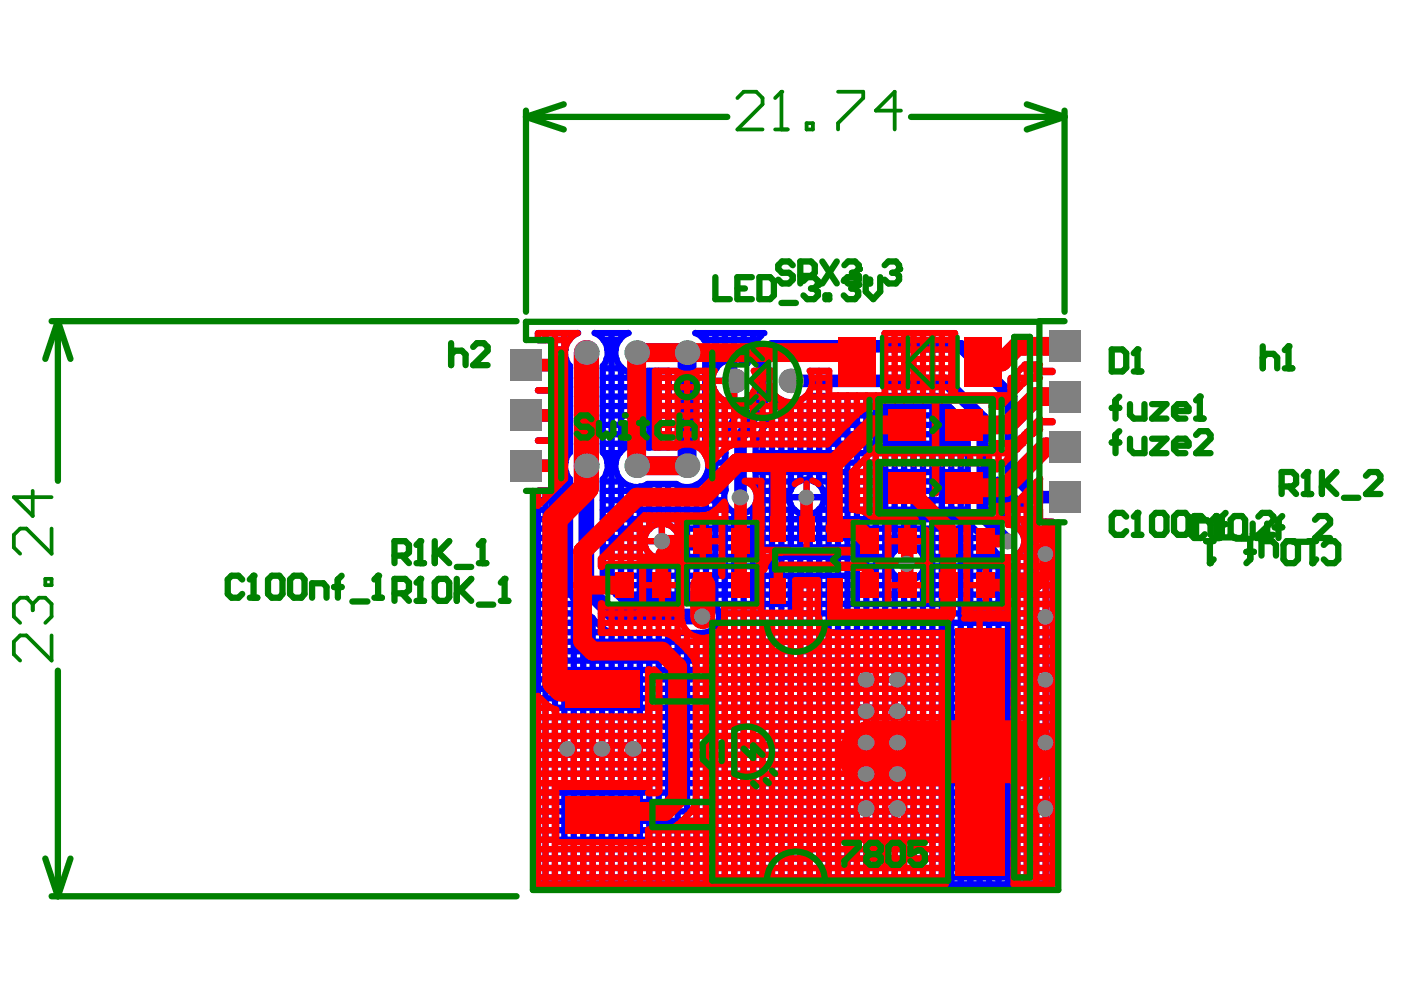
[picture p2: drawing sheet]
<svg xmlns="http://www.w3.org/2000/svg" width="297mm" height="210mm" viewBox="0 0 297 210" stroke-linecap="round" stroke-linejoin="round" font-family="sans-serif">
<g fill="none" stroke="#00f" stroke-width="1.3">
<path d="M115.7 70.6v1.5M116.9 74.1h3M116.9 76.1h3.2M116.9 78.1h4M116.9 72.1v32M117.7 70.6v116.9M119.7 70.6v116.9M120.9 77.6v18.3M122.6 70.6a4.5 4.5 0 0 0-1.8 7M122.6 70.6h-8.5v1.5h6.6M126.1 70.6h7.2M126.1 70.6a4.5 4.5 0 0 1 1.8 7"/>
<path d="M127.8 78.1h4.1M127.8 77.6v18.3M127.9 72.1h3.5M128.6 76.1h2.1M128.7 74.1h1.9M129.7 70.6v54.5M131.7 77.8v17.9M133.2 70.6a4.5 4.5 0 0 0-2.3 6.2 4.5 4.5 0 0 0 6.4 1.9M133.7 79v15.5M135.7 79.2v15.1M137.3 78.6h4.5v16.3h-4.5M137.7 78.6v16.3"/>
<path d="M139.7 78.6v16.3M141.7 78.6v16.3M147.4 70.6h14.7M147.4 70.6a4.5 4.5 0 0 1 2.2 6.5M149.3 72.1h11.2M149.5 78.1h2.4M149.5 77v19.5M149.7 70.6v2.2M149.7 76.8v19.9M149.9 76.1h8.6M150.1 74.1h8.6M151.7 70.6v7.9"/>
<path d="M153.7 70.6v6M155.7 70.6v5.5M155.7 76.8v8M157.7 70.6v6M158.5 77a4.7 4.7 0 0 0-7.5 3.4 4.7 4.7 0 0 0 7 4.4M159.4 73.2l-.6 .8a5.3 5.3 0 0 0-.3 3M159.7 70.6v2.3M161.4 71.2l-2 2M114.1 93.4h2.8M114.1 82.8h2.8M116.9 96.1h3.8M116.9 98.1h3"/>
<path d="M116.9 88.1h4M116.9 86.1h4M116.9 90.1h4M116.9 92.1h4M116.9 80.1h4M116.9 82.1h4M116.9 84.1h4M116.9 94.1h4M120.8 95.9a4.5 4.5 0 0 0 0 5.6M127.8 88.1h14M127.8 86.1h14M127.8 90.1h14"/>
<path d="M127.8 92.1h14M127.8 80.1h14M127.8 82.1h14M127.8 84.1h14M127.8 94.1h14M127.9 95.9a4.5 4.5 0 0 1 0 5.6M127.9 96.1h3.5M128.7 98.1h1.9M137.3 94.8a4.5 4.5 0 0 0-6.8 3.9 4.5 4.5 0 0 0 6.8 3.9M149.5 96.1h4.3M149.5 88.1h6.6M149.5 86.1h7.6"/>
<path d="M149.5 90.1h5.4M149.5 92.1h4.4M149.5 80.1h1.6M149.5 82.1h1.8M149.5 84.1h3M149.5 94.1h4.3M149.6 96.4a4.5 4.5 0 0 1-.7 5.6 4.5 4.5 0 0 1-5.5 .6M150.1 98.1h3.7M151.7 83v45.5M151.7 80.8h4M153.7 84.9v19.3M154.2 91.1l-.3 .8-.1 .8v11.2"/>
<path d="M155.7 85.4v3.4M157.9 84.8l-3.7 6.4M160.2 96.1h45M160.2 98.1h45M160.2 94.1h45M161.1 92.1h44.1M161.7 91.2v96.3M162.2 90.1h43M163.4 88.1h39.8M163.7 87.7v99.8M164.5 86.4l-4.3 7.1v10.4M164.6 86.1h36.6"/>
<path d="M164.9 84.3a4.5 4.5 0 0 0 6-.3h28.1l6.2 6.1M164.9 84.8l-.1 .8-.4 .8M165.7 84.8v102.7M167.7 85.3v18.6M169.7 84.8v17.1M170.7 84.1h28.5M171.7 84v17.8M173.7 84v18.9M175.7 84v103.5M177.7 84v103.5M179.7 84v103.5M181.7 84v103.5"/>
<path d="M183.7 84v103.5M185.7 84v103.5M187.7 84v103.5M189.7 84v32.9M191.7 84v31.8M193.7 84v31.9M195.7 84v33.9M197.7 84v103.5M199.7 84.6v102.9M201.7 86.6v100.9M203.7 88.6v98.9M205.2 90.1v19.8l.3 1 .6 .8 4.3 4.2"/>
<path d="M114.1 106.1h6.8M114.1 108.1h6.8M114.1 118.1h6.8M114.1 110.1h6.8M114.1 112.1h6.8M114.1 114.1h6.8M114.1 116.1h6.8M115.7 104.1v83.4M116.9 100.1h3.2M116.9 102.1h4M120.9 104.1h-6.8v83.4h109.1v-76.8M120.9 101.5v23.2"/>
<path d="M127.8 104.1h25.9M127.8 102.1h4.1M127.8 106.1h25.7M127.8 108.1h26.9M127.8 101.5v21.8l4 3.8h17.2M127.8 118.1h11.1M127.8 110.1h77.5M127.8 112.1h10M127.8 114.1h8.9M127.8 116.1h9.1M128.6 100.1h2.1M131.7 101.8v25.3"/>
<path d="M133.7 103v24.1M135.7 103.1v24M137.3 102.6h6.1M137.4 114.7h6M137.7 102.6v9.6M137.7 117.3v9.8M139.7 102.6v8.5M139.7 118.3v8.8M140.3 111.7v6M141.7 102.6v8.7M141.7 118.2v8.9M141.8 118.1h47.1"/>
<path d="M142.9 112.1h63.6M143.7 102.7v10.4M143.7 116.3v10.8M143.8 116.1h47.1M143.9 114.1h64.6M145.7 103.3v23.8M147.7 102.7v24.4M148.7 102.1h5.1M149.7 100.7v26.6M149.9 100.1h3.9M153.7 106.6v80.9M153.9 103.9a3.5 3.5 0 0 0 3.1 5 3.5 3.5 0 0 0 3.1-5"/>
<path d="M155.7 108.7v78.8M157.7 108.9v78.6M159.3 108.1h9.2M159.7 107.7v79.8M160.2 100.1h45M160.2 102.1h9.3M160.3 104.1h7.2M160.5 106.1h6.9M167.7 106.9v80.6M168.1 105.4h5.8M169.7 108.9v78.6M171 102.5v5.8"/>
<path d="M171.7 109v78.5M172.5 102.1h32.7M173.5 108.1h31.7M173.7 107.9v79.6M174.5 104.1h30.7M174.6 106.1h30.6M189.3 119.4h6M192.4 116.5v6M193.8 116.1h16.6M195.8 118.1h16.7M205.7 111.1v76.4M207.7 113.3v74.2"/>
<path d="M209.7 115.3v72.2M211.6 104.1h2.2M211.6 106.1h4.2M211.6 108.1h6.4M211.6 108.1l3.3 3.3M211.6 101.7v6.4M211.7 101.8v6.4M211.7 117.7v69.8M212.1 102.3l5.7 5.7 .9 .5 1 .1v78.9M213.6 110.1h6.9M213.7 103.9v6.3M213.7 118.2v69.3"/>
<path d="M214.9 111.5a3.5 3.5 0 0 1 1.2 5.7 3.5 3.5 0 0 1-5.7-1.3M214.9 118.1h8.3M215.7 105.9v5.9M215.7 117.7v69.8M216 112.1h7.2M217 116.1h6.2M217.2 114.1h6M217.7 107.9v79.6M220.5 108.6v2h2.7M221.7 110.6v76.9M114.1 128.1h8.6M114.1 132.1h12.6"/>
<path d="M114.1 130.1h10.6M114.1 120.1h6.8M114.1 122.1h6.8M114.1 124.1h6.8M114.1 126.1h6.9M114.1 134.1h15M114.1 138.1h109.1M114.1 136.1h109.1M120.9 124.7l.2 1.4 .8 1.1M121.7 127v60.5M121.8 127.3l6 6M123.7 129v58.5"/>
<path d="M125.7 131v56.5M127.7 133v54.5M127.8 120.1h61M127.8 122.1h62M127.9 133.2l1.1 .7 1.3 .3M128.6 124.1h94.6M129.7 134.2v53.3M130.6 126.1h92.6M131.7 134.2v53.3M133.7 134.2v53.3M135.7 134.2v53.3M137.7 134.2v53.3"/>
<path d="M139.7 134.2v53.3M141.7 134.2v53.3M143.7 134.2v53.3M145.7 134.2v53.3M147.7 134.2v53.3M149 127.3a3.5 3.5 0 0 1 3.5 3.4 3.5 3.5 0 0 1-3.5 3.5h-18.7M149.7 134.2v53.3M150.2 134.1h73M151.3 128.1h71.9M151.7 133v54.5M152.3 132.1h70.9M152.5 130.1h70.7"/>
<path d="M189.7 121.9v65.6M191.7 123v64.5M193.7 122.9v64.6M194.9 122.1h28.3M195.7 120.9v66.6M196 120.1h27.2M114.1 154.1h109.1M114.1 152.1h109.1M114.1 156.1h109.1M114.1 150.1h109.1M114.1 144.1h109.1M114.1 142.1h109.1"/>
<path d="M114.1 146.1h109.1M114.1 140.1h109.1M114.1 148.1h109.1M114.1 158h109.1M114.1 176h109.1M114.1 174h109.1M114.1 178h109.1M114.1 170h109.1M114.1 172h109.1M114.1 168h109.1M114.1 164h109.1M114.1 162h109.1"/>
<path d="M114.1 166h109.1M114.1 160h109.1M114.1 186h109.1M114.1 184h109.1M114.1 182h109.1M114.1 180h109.1"/>
<circle cx="140.3" cy="114.7" r="3.7"/>
<circle cx="171" cy="105.4" r="3.7"/>
<circle cx="192.4" cy="119.4" r="3.7"/>
</g>
<path d="M111.5 77.4h6.2v51.7M111.5 88.1h6.2M114.7 98.7h3M167.7 80.8h32.7l8 8v20.6l5.3 5.3M157 104.7v-12l4.7-7.9v-9.4l2-2h40l10.7 10.7v16l5.3 5.3h2.8" fill="none" stroke="#00f" stroke-width="2.7"/>
<path d="M135 74.8h10.7v23.9h-10.7" fill="none" stroke="#00f" stroke-width="4"/>
<path d="M124.3 74.8v49.9l6 6h18.7" fill="none" stroke="#00f" stroke-width="3.3"/>
<g fill="#808080">
<path d="M155.7 104.3a1.72 1.72 0 0 1 2.6 .1 1.72 1.72 0 0 1-.5 2.5 1.72 1.72 0 0 1-2.2-.3 1.72 1.72 0 0 1 .1-2.3z"/>
<path d="M133 157.6a1.72 1.72 0 0 1 2.6 .1 1.72 1.72 0 0 1-.4 2.5 1.72 1.72 0 0 1-2.3-.3 1.72 1.72 0 0 1 .1-2.3z"/>
<path d="M126.3 157.6a1.72 1.72 0 0 1 2.6 .1 1.72 1.72 0 0 1-.4 2.5 1.72 1.72 0 0 1-2.3-.3 1.72 1.72 0 0 1 .1-2.3z"/>
<path d="M220.5 170.2a1.71 1.71 0 0 1 2.3 .1 1.71 1.71 0 0 1 0 2.3 1.71 1.71 0 0 1-2.3 .1 1.9 1.9 0 0 1 0-2.5z"/>
<path d="M189 162.9a1.72 1.72 0 0 1 2.6 .1 1.72 1.72 0 0 1-.4 2.6 1.72 1.72 0 0 1-2.3-.4 1.72 1.72 0 0 1 .1-2.3z"/>
<path d="M182.3 162.9a1.72 1.72 0 0 1 2.6 .1 1.72 1.72 0 0 1-.4 2.6 1.72 1.72 0 0 1-2.2-.4 1.72 1.72 0 0 1 0-2.3z"/>
<path d="M182.3 142.9a1.72 1.72 0 0 1 2.6 .1 1.72 1.72 0 0 1-.4 2.6 1.72 1.72 0 0 1-2.2-.4 1.72 1.72 0 0 1 0-2.3z"/>
<path d="M189 142.9a1.72 1.72 0 0 1 2.6 .1 1.72 1.72 0 0 1-.4 2.6 1.72 1.72 0 0 1-2.3-.4 1.72 1.72 0 0 1 .1-2.3z"/>
<path d="M189 149.6a1.72 1.72 0 0 1 2.6 .1 1.72 1.72 0 0 1-.4 2.5 1.72 1.72 0 0 1-2.3-.3 1.72 1.72 0 0 1 .1-2.3z"/>
<path d="M189 156.3a1.72 1.72 0 0 1 2.6 0 1.72 1.72 0 0 1-.4 2.6 1.72 1.72 0 0 1-2.3-.4 1.72 1.72 0 0 1 .1-2.2z"/>
<path d="M182.3 149.6a1.72 1.72 0 0 1 2.6 .1 1.72 1.72 0 0 1-.4 2.5 1.72 1.72 0 0 1-2.2-.3 1.72 1.72 0 0 1 0-2.3z"/>
<path d="M182.3 156.3a1.72 1.72 0 0 1 2.6 0 1.72 1.72 0 0 1-.4 2.6 1.72 1.72 0 0 1-2.2-.4 1.72 1.72 0 0 1 0-2.2z"/>
<circle cx="170.9" cy="105.5" r="1.67"/>
<circle cx="192.2" cy="119.5" r="1.73"/>
<circle cx="148.9" cy="130.7" r="1.73"/>
<circle cx="140.3" cy="114.7" r="1.73"/>
<circle cx="213.6" cy="114.8" r="1.67"/>
<circle cx="120.3" cy="158.8" r="1.67"/>
<circle cx="221.6" cy="144.1" r="1.67"/>
<circle cx="221.6" cy="130.8" r="1.67"/>
<circle cx="190.3" cy="171.4" r="1.8"/>
<circle cx="183.6" cy="171.4" r="1.8"/>
<circle cx="221.6" cy="157.4" r="1.67"/>
<circle cx="221.6" cy="117.5" r="1.67"/>
<circle cx="124.3" cy="98.7" r="2.6"/>
<circle cx="145.7" cy="98.7" r="2.6"/>
<circle cx="135" cy="98.7" r="2.6"/>
<circle cx="124.3" cy="74.8" r="2.6"/>
<circle cx="135" cy="74.8" r="2.6"/>
<circle cx="145.7" cy="74.8" r="2.6"/>
<circle cx="167.7" cy="80.8" r="2.6"/>
<circle cx="155.7" cy="80.8" r="2.6"/>
</g>
<g fill="#808080">
<path d="M222.4 91.4h6.6v6.7h-6.6z" fill-rule="evenodd"/>
<path d="M222.4 80.8h6.6v6.6h-6.6z" fill-rule="evenodd"/>
<path d="M222.4 102.1h6.6v6.6h-6.6z" fill-rule="evenodd"/>
<path d="M222.4 70.1h6.6v6.7h-6.6z" fill-rule="evenodd"/>
<path d="M108.2 95.4h6.7v6.7h-6.7z" fill-rule="evenodd"/>
<path d="M108.2 84.8h6.7v6.6h-6.7z" fill-rule="evenodd"/>
<path d="M108.2 74.1h6.7v6.7h-6.7z" fill-rule="evenodd"/>
</g>
<g fill="none" stroke="#f00" stroke-width="1.3">
<path d="M115.7 70.6v1.5M116.9 74.1h2.9M116.9 76.1h2.9M116.9 78.1h2.9M116.9 72.1h3.8M138.9 78.6h4.5M143.7 78.8v15.9M147.9 78.6h3.6M159.8 78.6h3.9M171.7 78.6h4.1M215.7 78.9v3.7M217.3 77.3l-2.1 2.3"/>
<path d="M217.7 77.3v3.5M116.9 96.1h2.9M116.9 98.1h2.9M116.9 88.1h2.9M116.9 86.1h2.9M116.9 92.1h2.9M116.9 90.1h2.9M116.9 82.1h2.9M116.9 80.1h2.9M116.9 94.1h2.9M116.9 84.1h2.9M116.9 82.8v21.3"/>
<path d="M119.8 98.7v2.8l-5.3 5.4M138.9 94.9h4.5M149.3 96.1h3.6M153.5 95.3l-3.3 3.4M160.1 82.1h3.3M160.2 80.1h3.1M171.9 82.1h3.9M172.1 80.1h3.7M185 86.2h1.5M189.7 95.3v2.9M191.7 95.3v2.9M193.7 95.3v2.9"/>
<path d="M195.7 95.3v2.9M197.7 95.3v2.9M199.7 95.3v2.9M201.7 95.3v2.9M203.7 95.3v2.9M205.7 95.3v2.9M207.7 95.3v2.9M214.2 82.1h2M217.2 92.1h1.7M217.7 91.6v1.7M115.7 104.1v1.6M116.9 100.1h2.9"/>
<path d="M116.9 102.1h2.4M127.4 118.5v1.7M127.7 118.2v2M129.7 116.2v3.3M131.7 114.2v5.3M133.7 112.2v7.3M135.7 110.2v9.3M136.2 119.5v9.1M136.3 119.4h8M137.4 114.7h6M137.7 109.3v2.9M137.7 117.3v2.1"/>
<path d="M139.7 109.3v1.8M140.3 111.7v6M141.7 109.3v2M143.7 109.3v3.8M143.7 116.3v3.1M149 110.7v4h3.3M149 119.5h3.9v2.2M151.7 108.2v1.9M151.8 108.1h2M153.1 119.5v2.7M153.5 106.3l-1.7 1.9M153.7 106.6v3.6"/>
<path d="M153.8 106.9v3.3M157.9 101.9h3.5M158.2 102.1h3.2M160.2 106.9v3.3M161.4 107.5v4.6M161.7 116.6v4.3M163.7 116.6v1.5h-2.8M180.6 100.1h5.9M180.6 102.1h5.9M180.6 108.1h5.9M180.6 106.1h5.9M180.6 104.1h5.9"/>
<path d="M189 114.7h6.7M189.3 119.4h6M189.7 108.6v1.5M191.7 108.6v1.5M192.4 110.7v4M192.6 108.6l1.5 1.5M202.5 108.6l1.1 .9M205.7 108.6v1.6M207.7 108.6v1.6M211.7 107.3v2.9M213.7 107.3v4M215.7 106.2v5.6"/>
<path d="M127.4 127.9v6.3M127.7 127.9v6.3M129.7 128.6v5.6M131.7 128.6v5.6M133.7 128.6v5.6M135.7 128.6v5.6M136.3 128.7h8M137 124.1h6.7M137.7 128.7v5.5M139.7 128.7v5.5M140.3 120.1v8M141.7 128.7v5.8"/>
<path d="M143.7 128.7v7.2M144.5 124.1v6.6M153.5 128.6v2.1M160.9 120.1h1.3M168.6 124.1h4.8M168.6 128.1h4.8M168.6 123h4.8v2.4M192.4 124.1h3.3M204.5 128.6v1.5M205.7 128.7v2.4M207.7 128.7v2.4M211.7 128.7v2.4"/>
<path d="M114.5 147.9l1.3 1.4M117.9 150.5v1.4M137.4 141.9v10M137.4 150.1h2.4M137.4 144.1h2.4M137.4 142.1h1.5M137.4 146.1h2.4M137.4 148.1h2.4M138.7 141.9l1.1 1.1M201.2 159.4h6.5M117.9 166.8v11.8M119.7 178.6v8.9"/>
<path d="M121.7 178.6v8.9M125.7 178.6v8.9M127.7 178.6v8.9M129.7 178.6v8.9M131.7 178.6v8.9M133.7 178.6v8.9M135.7 178.6v8.9M137.4 168h2.1M137.4 168.2h2M137.7 175.9v11.6M139.7 175.9v11.6M141 175.9h-3.6v2.7"/>
<path d="M141.7 175.9v11.6M143.7 174.8v12.7"/>
</g>
<path d="M117.7 88.1v10.6M143 114.7l-2.7 2.7v6.7" fill="none" stroke="#f00" stroke-width="2.7"/>
<path d="M165.7 120.1l-.7 .6M183 120.1l1.4 1.3v2.7" fill="none" stroke="#f00" stroke-width="2"/>
<path d="M117.7 144.7l1.3 1.4" fill="none" stroke="#f00" stroke-width="5.3"/>
<circle cx="140.3" cy="114.7" r="1.33" fill="#f00"/>
<path d="M140.3 114.7h2.7M171 105.4v6.7" fill="none" stroke="#f00" stroke-width="2.7"/>
<path d="M149 124.1v6.6" fill="none" stroke="#f00" stroke-width="5.3"/>
<g fill="none" stroke="#f00" stroke-width="1.3">
<path d="M147.7 78.8v15.9M151.7 83v14.3M153.7 84.9v10.4M157.7 84.9v9.3M158.9 84.1h5.7M159.7 83v11.2M163.7 82.8v11.4M165.7 84.8v9.4M167.7 85.3v8.9M169.7 84.8v9.4M171.7 82.8v11.4M179.7 83.8v6.2"/>
<path d="M181.7 83.8v4.2M181.7 98.9v9.3M183.7 83.8v2.7M183.7 96.9v11.8M185.7 83.8v2.4M185.7 94.9v15.3M186.5 94.1l-5.9 6v7.4M186.5 98.2v10.4M198.2 84.9v10.4M198.2 98.2v6.1M149 114.7v4M153 110.1v9.3"/>
<path d="M153.1 110.2v9.1M160.9 110.2v9.1M161.4 101.9v5.6M161.4 112.1v4.5M171 102.5v2.9M171 112.1v4M196.4 112.3v7.1M197.2 113.1v6.2M168.6 123v6.9M168.6 126.1h4.8M173.4 125.4v4.5"/>
</g>
<path d="M165 98.1v14" fill="none" stroke="#f00" stroke-width="3.3"/>
<path d="M181.7 112.1l2.7 2.6" fill="none" stroke="#f00" stroke-width="4"/>
<circle cx="192.4" cy="114.7" r="1.33" fill="#f00"/>
<path d="M211.7 83.8v2.4M211.7 93.9v5.4M213.7 93.9v3.4M214.2 80.2v3.6M215.7 93.4v1.9M216.9 81.3l-4.8 4.9M218.9 92l-7.5 7.5M204.9 110.2v9.1M205.2 110.2v9.1M207.7 131.8v27.6" fill="none" stroke="#f00" stroke-width="1.3"/>
<path d="M201 112.1v2.6" fill="none" stroke="#f00" stroke-width="3.3"/>
<circle cx="213.7" cy="114.5" r="1.33" fill="#f00"/>
<g fill="none" stroke="#f00" stroke-width="1.3">
<path d="M117.7 70.6v33.1M119.7 70.6v31.1M138.9 78.6v16.3M139.7 78.6v16.3M141.7 78.6v16.3M143.4 78.7a4.5 4.5 0 0 0 4.6 0M145.7 79.3v14.9M149.7 78.6v18.1M151.5 78.6a4.7 4.7 0 0 0 4.2 6.8 4.7 4.7 0 0 0 4.1-6.8M161.7 78.6v15.6M163.7 78.6a4.5 4.5 0 0 0 4 6.7 4.5 4.5 0 0 0 4-6.7M173.7 78.6v15.6"/>
<path d="M175.7 78.6v15.3M175.8 78.6v5.2h11.8v-13.2h14.9v13.2h11.7M187.6 72.1h14.9M187.6 74.1h14.9M187.6 76.1h14.9M187.6 78.1h14.9M187.7 70.6v14.3M189.7 70.6v14.3M191.7 70.6v14.3M193.7 70.6v14.3M195.7 70.6v14.3M197.7 70.6v14.3"/>
<path d="M199.7 70.6v14.3M201.7 70.6v14.3M216.5 78.1h4M217.3 77.3h3.2M219.7 77.3v2.9l-1.5 .3-1.2 .9M220.5 78.6h2.7M220.5 78.9h2.7M114.1 82.8h2.8v-10.7h-2.8v-1.5h8.4a4.5 4.5 0 0 0-2.7 4.2v23.9M114.1 93.4h2.8M138.9 82.1h12.4M138.9 80.1h12.2M138.9 86.1h47.6"/>
<path d="M138.9 84.1h13.6M138.9 94.1h36.6M138.9 90.1h40.7M138.9 88.1h42.7M138.9 92.1h38.7M143.4 94.8a4.5 4.5 0 0 1 6.8 3.9M151.7 80.8h8M155.7 80.8v4M155.7 85.4v8.8M170.7 84.1h43.5M177.7 83.8v8.2M182.2 87.3l-6.8 6.9h-19.1l-1.4 .3-1.3 .8"/>
<path d="M182.5 98.1h30.4M184.5 96.1h30.4M185 86.2l-1.5 .3-1.2 .9M186.5 95.3h11.7M186.5 98.2h11.7M186.5 84.9h11.7M187.6 82.1h14.9M187.6 80.1h14.9M187.7 95.3v2.9M209.7 95.3v2.9M210.2 84.9h-11.7v10.4h11.7M210.2 98.2h-11.7v6.4"/>
<path d="M210.2 86.2h1.9M210.2 86.1h2M210.2 94.1h6.7M214.4 80.1h6.1M216.4 92.8l-.8 .6-1.4 .5h-4M219.7 89.6v1.8M220.5 91.1l-1.5 .9M220.5 89.3h2.7M220.5 88.8l-4 4.1M223.2 89.6h-2.7v1.4M116.9 104.1h-2.8v3.2M127.8 118.1h11.1"/>
<path d="M128.5 119.5h7.7M129.8 116.1h7.1M131.8 114.1h4.9M133.8 112.1h4M135.8 110.1h17.2M136.3 119.4v9.3M141.8 118.1h3.2M142.9 112.1h2.1M144.3 119.4v9.3M145 110.1v9.3h8M145.7 114.7h3.3M149 119.5h-3.9v2.2"/>
<path d="M151.7 108.1l-.8 .7-1.4 .4-12.9 .1-9.2 9.2M157.9 102.1a3.5 3.5 0 0 1 2.2 4.8M160.9 119.5v9.1h-7.4M161.4 116.6h5.9M162.9 118.7l-.5 .7-.3 1.3M167.3 116.7h7.4M169.8 101.9l-1.3 .7M172.2 101.9l1.3 .7M174.7 116.6h5.8M180.5 117.1h-14.8l-.9 .2-1.2 .7M181.7 108.2l1.5 .3 1.2 .8M185.2 110.1h8.9"/>
<path d="M185.3 110.2h2.9v9.1h-2M186.5 119.5h1.7v7.8M186.5 108.6h6.1M187.7 108.6v1.6M188.4 110.1v17.2M196.4 119.4v7.9M197.2 119.5v7.8M202.5 108.6h7.7M204 110.1h16.5M204.9 119.5v9.1M205 119.4h8v9.3h-8zM205.2 119.3h7.7"/>
<path d="M205.2 110.2h7.7M209.7 108.6v1.6M210.2 108.1h10.3M213.7 111.3a3.5 3.5 0 0 1 3.4 3.8 3.5 3.5 0 0 1-4.2 3M213.7 118.2v12.9M214.9 118.1h8.3M215.7 117.7v69.8M215.8 106.1l-.8 .7-1 .3-3.8 .2M215.8 106.1h4.7M215.8 106.2l4.7-4.8v9.2h2.7M216 112.1h7.2M217 116.1h6.2"/>
<path d="M217.2 114.1h6M217.7 104.2v83.3M217.8 104.1h2.7M219.7 102.2v85.3M221.7 110.6v76.9M223.2 110.7v76.8h-8.3v-56.4h-10.5M127.4 134.2h13.4l1.5 .5 .8 .6M127.4 130.1h17.1M127.4 134.1h18.5M127.4 132.1h17.3M128.5 128.6h7.7M143.1 135.3l3.4 3.3"/>
<path d="M143.8 136.1h56.7M144.5 130.7a4.5 4.5 0 0 0 4.5 4.6 4.5 4.5 0 0 0 4.5-4.6M145.1 121.7l-.4 .9-.2 1.5M145.7 133.8v4.1M145.8 138.1h54.7M146.4 138.7l.8 1.2 .3 1.5v28l-.3 1.5-.8 1.2M147.7 135v52.5M149.7 135.3v52.2M151.7 134.3v53.2M152.1 134.1h23.7M153.3 132.1h20.4M153.5 130.1h19.9"/>
<path d="M153.7 128.6v58.9M155.7 128.6v58.9M157.7 128.6v58.9M159.7 128.6v58.9M161.4 120.9v9h7.2M161.7 129.9v57.6M163.7 129.9v57.6M165.7 129.9v57.6M167.7 129.9v57.6M169.7 123v64.5M171.7 123v64.5M173.5 130.7a3.5 3.5 0 0 0 3.5 3.5h23.4"/>
<path d="M173.7 131.9v55.6M175.7 134.1v53.4M177.7 134.2v53.3M179.7 134.2v53.3M181.7 134.2v53.3M183.7 134.2v53.3M185.7 134.2v53.3M187.7 134.2v53.3M189 124.1h3.4M189.7 134.2v53.3M191.7 134.2v53.3M193.7 134.2v53.3"/>
<path d="M195.7 134.2v53.3M197.7 134.2v53.3M199.7 134.2v53.3M200.5 134.2v53.3h-86.4v-40M204.5 130.1h18.7M205.7 124.1h6.7M209 120.1v8M209.7 128.7v2.4M213 124.1h10.2M213 128.1h10.2M213 122.1h10.2M213 120.1h10.2"/>
<path d="M213 126.1h10.2M214.9 134.1h8.3M214.9 132.1h8.3M214.9 138.1h8.3M214.9 136.1h8.3M114.1 150.1h2.8M114.1 154.1h25.7M114.1 156.1h25.7M114.1 152.1h25.7M114.1 158h25.7M115.7 149.1v38.4M115.8 149.3l1.2 .8 .9 .4"/>
<path d="M117.7 150.3v37.2M117.9 151.9h19.5M119.7 151.9v14.9M121.7 151.9v14.9M123.7 151.9v14.9M125.7 151.9v14.9M127.7 151.9v14.9M129.7 151.9v14.9M131.7 151.9v14.9M133.7 151.9v14.9M135.7 151.9v14.9M137.7 141.9v26.3"/>
<path d="M139.7 142.9v25M139.8 143v24.8M147.3 140.1h53.2M147.5 150.1h53M147.5 154.1h53M147.5 156.1h53M147.5 152.1h53M147.5 142.1h53M147.5 144.1h53M147.5 146.1h53M147.5 158h53M147.5 148.1h53"/>
<path d="M207.7 159.4h6.5M214.9 150.1h8.3M214.9 154.1h8.3M214.9 156.1h8.3M214.9 152.1h8.3M214.9 142.1h8.3M214.9 144.1h8.3M214.9 140.1h8.3M214.9 146.1h8.3M214.9 158h8.3M214.9 148.1h8.3M114.1 174h3.8"/>
<path d="M114.1 172h3.8M114.1 170h3.8M114.1 178h3.8M114.1 176h3.8M114.1 168h3.8M114.1 162h25.7M114.1 160h25.7M114.1 166h25.7M114.1 164h25.7M117.9 178.6h19.5M117.9 166.8h19.5M123.7 178.6v8.9"/>
<path d="M137.4 178h63.1M137.4 176h63.1M143.7 174.8l-1.2 .8-1.5 .3M144.5 174h56M145.7 172.8v14.7M146.5 172h54M146.5 172.2l-2.7 2.6M147.5 170h53M147.5 168h53M147.5 162h53M147.5 160h53M147.5 166h53"/>
<path d="M147.5 164h53M214.9 174h8.3M214.9 172h8.3M214.9 170h8.3M214.9 178h8.3M214.9 176h8.3M214.9 168h8.3M214.9 162h8.3M214.9 160h8.3M214.9 166h8.3M214.9 164h8.3M114.1 184h86.4"/>
<path d="M114.1 182h86.4M114.1 186h86.4M114.1 180h86.4M214.9 184h8.3M214.9 182h8.3M214.9 186h8.3M214.9 180h8.3"/>
<circle cx="140.3" cy="114.7" r="3.7"/>
</g>
<path d="M124.3 74.8v28.6l-6.6 6.7v34.6M119 146.1h8.7" fill="none" stroke="#f00" stroke-width="5.3"/>
<path d="M111.5 77.4h6.2v10.7h-6.2M111.5 98.7h5.5M143 114.7h6M157 105.4v18.7M192.4 114.7v9.4M209 114.7h4.7M217.7 110.7l3.3 3.4M221.7 113.4v8.7M221 122.7l-1.3 1.4h-10.7" fill="none" stroke="#f00" stroke-width="2.7"/>
<path d="M165 120.7v4.7M165.7 120.1h17.3" fill="none" stroke="#f00" stroke-width="2"/>
<path d="M181.7 76.8l-2-2h-44.7v23.9h10.7M225.7 73.4h-10l-3.3 3.4h-4M192.4 90.1h-7.4l-8 8h-20.7l-7.3 7.3h-14l-11.5 11.5v19l2.2 2.2h14.6l3.4 3.3v28l-2.7 2.6h-18l-.7-.6M225.7 84.1h-6l-6 6h-9.3M225.7 94.7h-4l-8.7 8.7h-8.6M177 112.1h4.7M123.5 124.1h8.8" fill="none" stroke="#f00" stroke-width="4"/>
<path d="M177 98.1v14M192.4 103.4l8.6 8.7M201 114.7v15.4l-.6 .6h-23.4v-5.3" fill="none" stroke="#f00" stroke-width="3.3"/>
<path d="M217.2 159.4h-32.2l-.6 .6" fill="none" stroke="#f00" stroke-width="13.3"/>
<g fill="#808080">
<path d="M155.7 104.3a1.72 1.72 0 0 1 2.6 .1 1.72 1.72 0 0 1-.5 2.5 1.72 1.72 0 0 1-2.2-.3 1.72 1.72 0 0 1 .1-2.3z"/>
<path d="M133 157.6a1.72 1.72 0 0 1 2.6 .1 1.72 1.72 0 0 1-.4 2.5 1.72 1.72 0 0 1-2.3-.3 1.72 1.72 0 0 1 .1-2.3z"/>
<path d="M126.3 157.6a1.72 1.72 0 0 1 2.6 .1 1.72 1.72 0 0 1-.4 2.5 1.72 1.72 0 0 1-2.3-.3 1.72 1.72 0 0 1 .1-2.3z"/>
<path d="M220.5 170.2a1.71 1.71 0 0 1 2.3 .1 1.71 1.71 0 0 1 0 2.3 1.71 1.71 0 0 1-2.3 .1 1.9 1.9 0 0 1 0-2.5z"/>
<path d="M189 162.9a1.72 1.72 0 0 1 2.6 .1 1.72 1.72 0 0 1-.4 2.6 1.72 1.72 0 0 1-2.3-.4 1.72 1.72 0 0 1 .1-2.3z"/>
<path d="M182.3 162.9a1.72 1.72 0 0 1 2.6 .1 1.72 1.72 0 0 1-.4 2.6 1.72 1.72 0 0 1-2.2-.4 1.72 1.72 0 0 1 0-2.3z"/>
<path d="M182.3 142.9a1.72 1.72 0 0 1 2.6 .1 1.72 1.72 0 0 1-.4 2.6 1.72 1.72 0 0 1-2.2-.4 1.72 1.72 0 0 1 0-2.3z"/>
<path d="M189 142.9a1.72 1.72 0 0 1 2.6 .1 1.72 1.72 0 0 1-.4 2.6 1.72 1.72 0 0 1-2.3-.4 1.72 1.72 0 0 1 .1-2.3z"/>
<path d="M189 149.6a1.72 1.72 0 0 1 2.6 .1 1.72 1.72 0 0 1-.4 2.5 1.72 1.72 0 0 1-2.3-.3 1.72 1.72 0 0 1 .1-2.3z"/>
<path d="M189 156.3a1.72 1.72 0 0 1 2.6 0 1.72 1.72 0 0 1-.4 2.6 1.72 1.72 0 0 1-2.3-.4 1.72 1.72 0 0 1 .1-2.2z"/>
<path d="M182.3 149.6a1.72 1.72 0 0 1 2.6 .1 1.72 1.72 0 0 1-.4 2.5 1.72 1.72 0 0 1-2.2-.3 1.72 1.72 0 0 1 0-2.3z"/>
<path d="M182.3 156.3a1.72 1.72 0 0 1 2.6 0 1.72 1.72 0 0 1-.4 2.6 1.72 1.72 0 0 1-2.2-.4 1.72 1.72 0 0 1 0-2.2z"/>
<circle cx="170.9" cy="105.5" r="1.67"/>
<circle cx="192.2" cy="119.5" r="1.73"/>
<circle cx="148.9" cy="130.7" r="1.73"/>
<circle cx="140.3" cy="114.7" r="1.73"/>
<circle cx="213.6" cy="114.8" r="1.67"/>
<circle cx="120.3" cy="158.8" r="1.67"/>
<circle cx="221.6" cy="144.1" r="1.67"/>
<circle cx="221.6" cy="130.8" r="1.67"/>
<circle cx="190.3" cy="171.4" r="1.8"/>
<circle cx="183.6" cy="171.4" r="1.8"/>
<circle cx="221.6" cy="157.4" r="1.67"/>
<circle cx="221.6" cy="117.5" r="1.67"/>
<circle cx="124.3" cy="98.7" r="2.6"/>
<circle cx="145.7" cy="98.7" r="2.6"/>
<circle cx="135" cy="98.7" r="2.6"/>
<circle cx="124.3" cy="74.8" r="2.6"/>
<circle cx="135" cy="74.8" r="2.6"/>
<circle cx="145.7" cy="74.8" r="2.6"/>
<circle cx="167.7" cy="80.8" r="2.6"/>
<circle cx="155.7" cy="80.8" r="2.6"/>
</g>
<g fill="#808080">
<path d="M222.4 91.4h6.6v6.7h-6.6z" fill-rule="evenodd"/>
<path d="M222.4 80.8h6.6v6.6h-6.6z" fill-rule="evenodd"/>
<path d="M222.4 102.1h6.6v6.6h-6.6z" fill-rule="evenodd"/>
<path d="M222.4 70.1h6.6v6.7h-6.6z" fill-rule="evenodd"/>
<path d="M108.2 95.4h6.7v6.7h-6.7z" fill-rule="evenodd"/>
<path d="M108.2 84.8h6.7v6.6h-6.7z" fill-rule="evenodd"/>
<path d="M108.2 74.1h6.7v6.7h-6.7z" fill-rule="evenodd"/>
</g>
<g fill="#f00">
<path d="M169.4 109.4h3.2v5.3h-3.2z" fill-rule="evenodd"/>
<path d="M200.4 86.8h8v6.6h-8z" fill-rule="evenodd"/>
<path d="M130.3 121.4h4v5.3h-4z" fill-rule="evenodd"/>
<path d="M138.3 121.4h4v5.3h-4z" fill-rule="evenodd"/>
<path d="M147 121.4h4v5.3h-4z" fill-rule="evenodd"/>
<path d="M147 112.1h4v5.3h-4z" fill-rule="evenodd"/>
<path d="M182.4 121.4h4v5.3h-4z" fill-rule="evenodd"/>
<path d="M182.4 112.1h4v5.3h-4z" fill-rule="evenodd"/>
<path d="M190.4 121.4h4v5.3h-4z" fill-rule="evenodd"/>
<path d="M190.4 112.1h4v5.3h-4z" fill-rule="evenodd"/>
<path d="M200.4 100.1h8v6.6h-8z" fill-rule="evenodd"/>
<path d="M163.4 109.4h3.2v5.3h-3.2z" fill-rule="evenodd"/>
<path d="M175.4 109.4h3.2v5.3h-3.2z" fill-rule="evenodd"/>
<path d="M188.4 86.8h8v6.6h-8z" fill-rule="evenodd"/>
<path d="M163.4 122.7h3.2v5.4h-3.2z" fill-rule="evenodd"/>
<path d="M155 121.4h4v5.3h-4z" fill-rule="evenodd"/>
<path d="M155 112.1h4v5.3h-4z" fill-rule="evenodd"/>
<path d="M175.4 122.7h3.2v5.4h-3.2z" fill-rule="evenodd"/>
<path d="M199 121.4h4v5.3h-4z" fill-rule="evenodd"/>
<path d="M207 121.4h4v5.3h-4z" fill-rule="evenodd"/>
<path d="M188.4 100.1h8v6.6h-8z" fill-rule="evenodd"/>
<path d="M207 112.1h4v5.3h-4z" fill-rule="evenodd"/>
<path d="M199 112.1h4v5.3h-4z" fill-rule="evenodd"/>
<path d="M202.5 133.1h10.4v52.5h-10.4z" fill-rule="evenodd"/>
<path d="M204.4 71.6h8v10.4h-8z" fill-rule="evenodd"/>
<path d="M177.7 71.6h8v10.4h-8z" fill-rule="evenodd"/>
<path d="M119.8 168.7h15.7v8h-15.7z" fill-rule="evenodd"/>
<path d="M119.8 142.1h15.7v8h-15.7z" fill-rule="evenodd"/>
</g>
<g fill="none" stroke="#008000" stroke-width="1.3">
<path d="M111.5 23.5v42.6M111.5 24.8l8 2.6M111.5 24.8h42.7M119.5 22.1l-8 2.7M193.2 24.8h32.5M217.7 22.1l8 2.7M225.7 23.5v42.6M225.7 24.8l-8 2.6M10.9 68.1h98.6M12.3 68.1l2.6 8M12.3 68.1l-2.7 8M12.3 68.1v33.8"/>
<path d="M119 74.8v26.6M151 74.8v26.6M215 71.4h3.4v114.6h-3.4zM220.4 68.2h-108.9v3.9h5.4v32h-5.4M225.7 68.1h-5.3v42.6h5.3M235.7 74.1h2.3l.8 .8v3.1l-.8 .8h-2.3zM240.4 78.8h1.6M241.2 74.1v4.7M184.4 84.8v10.6M184.4 98.1v10.6M197.7 88.8l1.3 1.3-1.3 1.3M212.4 84.8v10.6"/>
<path d="M212.4 98.1v10.6M113 104.1v84.6h111.4v-78M164.3 116.7h13.4v1l-1.1 1 1.1 1.1v.9h-13.4zM197.7 102.1l1.3 1.3-1.3 1.3M151 132.1h50v54.6h-50zM12.3 142.2v47.8M150.7 155.9l-1.7 1.7v3.4l2 2M151 143.4h-12.7v5.3h12.7M153 157.4v4M155.7 154.7v9.3M157.7 158.7l2 2v-2.7l2 2M151 170h-12.7v5.4h12.7"/>
<path d="M159.7 166l.6 .7M162.3 165.4l.7 .6M163.7 163.4l.6 .6M9.6 182l2.7 8M10.9 190h98.6M14.9 182l-2.6 8"/>
</g>
<g fill="none" stroke="#008000" stroke-width="1.1">
<path d="M154.3 77.4h4M156.3 74.8h2M158.3 73.4v14M159 76.1l1.3 1.3M159.7 74.1l2 2M164.3 73.4v14.7M155 84.8h3.3M157 86.8h.7M159 80.8l4-4v8zM160.3 84.1l-1.3 1.3M161.7 85.4l-2 2M145.5 110.7h15v8h-15z"/>
<path d="M180.9 110.7h14.9v8h-14.9zM197.6 110.7h14.9v8h-14.9zM128.9 120.1h14.9v8h-14.9zM145.5 120.1h15v8h-15zM180.9 120.1h14.9v8h-14.9zM197.6 120.1h14.9v8h-14.9z"/>
</g>
<path d="M187 71.4v10.7M192.5 71.6v10.5M197.7 71.6v10.5l-5.2-5.2zM203 71.4v10.7" fill="none" stroke="#008000" stroke-width=".93"/>
<path d="M186.4 84.8h24v10.6h-24zM186.4 98.1h24v10.6h-24z" fill="none" stroke="#008000" stroke-width="1.6"/>
<circle cx="241.2" cy="74.1" r=".67" fill="#008000"/>
<path d="M241.2 74.1l-.8 .8M51.4 122.9l-.8-.8h-1.5l-.8 .8v3l.8 .8h1.5l.8-.8M53 126.7h1.6M53.8 122.1v4.6" fill="none" stroke="#008000" stroke-width="1.3"/>
<circle cx="53.8" cy="122.1" r=".67" fill="#008000"/>
<path d="M53.8 122.1l-.8 .8M56.8 122.9l.8-.8h1.6l.7 .8v3l-.7 .8h-1.6l-.8-.8zM61.5 122.9l.8-.8h1.6l.7 .8v3l-.7 .8h-1.6l-.8-.8zM66.2 126.7v-3h2.4l.6 .8v2.2M70.8 124.5h1.6M72.4 122.1l-.8 .8v3.8M74.7 127.5h3.2M79.4 126.7h1.6M80.2 122.1v4.6" fill="none" stroke="#008000" stroke-width="1.3"/>
<circle cx="80.2" cy="122.1" r=".67" fill="#008000"/>
<g fill="none" stroke="#008000" stroke-width="1.3">
<path d="M235.7 86.5h1.6M237.3 84.1l-.8 .8v3.9M239.6 85.7v2.3l.8 .8h2.2v-3.1M244.2 85.7h3.1l-3.1 3.1h3.1M248.9 87.2h3.1v-.7l-.7-.8h-1.6l-.8 .8v1.5l.8 .8h1.6M253.6 88.8h1.6M254.4 84.1v4.7M80.2 122.1l-.8 .8M179 178.7h3.1v.8l-3.1 3.1v.8M188.4 179.5l.8-.8h1.4l.8 .8v3.1l-.8 .8h-1.4l-.8-.8zM196.1 178.7h-3.1v2.4l1.6-.8h.7l.8 .8v1.5l-.8 .8h-1.5l-.8-.8M184.5 181.1l-.8-.8v-.8l.8-.8h1.5l.8 .8v.8l-.8 .8"/>
<path d="M184.5 181.1l-.8 .7v.8l.8 .8h1.5l.8-.8v-.8l-.8-.7M184.5 181.1h1.5"/>
</g>
<circle cx="254.4" cy="84.1" r=".67" fill="#008000"/>
<path d="M254.4 84.1l-.8 .8M271.7 103.1h2.3l.8-.6v-1.6l-.8-.8h-2.3v4.6M273.3 103.1l1.5 1.6M276.4 104.7h1.6M277.2 100.1v4.6" fill="none" stroke="#008000" stroke-width="1.3"/>
<circle cx="277.2" cy="100.1" r=".67" fill="#008000"/>
<path d="M277.2 100.1l-.8 .8M280.3 100.1v4.6M280.3 103.1l3-3-2.2 2.4 2.2 2.2M284.9 105.5h3.1M289.6 100.9l.8-.8h1.6l.7 .8v.8l-3.1 3h3.1" fill="none" stroke="#008000" stroke-width="1.3"/>
<path d="M5.6 126.7h-1.3l-1.4 1.4v2.6l1.4 1.4M10.9 134.7v5.4l-5.3-5.4h-1.3l-1.4 1.4v2.6l1.4 1.4" fill="none" stroke="#008000" stroke-width=".8"/>
<circle cx="5.6" cy="126.7" r=".4" fill="#008000"/>
<path d="M6.9 104.1v5.3l-4-4h8M10.9 112.1v5.3l-5.3-5.3h-1.3l-1.4 1.3v2.7l1.4 1.3M5.6 126.7l1.3 1.4M6.9 128.1v1.3M6.9 128.1l1.4-1.4h1.3l1.3 1.4v2.6l-1.3 1.4M9.6 122.7h1.3v1.4h-1.3z" fill="none" stroke="#008000" stroke-width=".8"/>
<path d="M95.6 72.8v4.6M95.6 75.2l.8-.8h1.5l.8 .8v2.2M100.3 73.6l.8-.8h1.5l.8 .8v.8l-3.1 3h3.1M267.7 73.4v4.7M267.7 75.8l.8-.8h1.5l.8 .8v2.3M272.4 78.1h1.6M273.2 73.4v4.7" fill="none" stroke="#008000" stroke-width="1.3"/>
<circle cx="273.2" cy="73.4" r=".67" fill="#008000"/>
<path d="M273.2 73.4l-.8 .8M125.4 88.9l-.8-.8h-1.5l-.8 .8v.8l.8 .8h1.5l.8 .7v.8l-.8 .7h-1.5l-.8-.7M127 89.7v2.3l.8 .7 .8-.7 .7 .7 .8-.7v-2.3M131.7 92.7h1.6M131.7 89.7h.8v3" fill="none" stroke="#008000" stroke-width="1.3"/>
<circle cx="132.5" cy="88.1" r=".67" fill="#008000"/>
<path d="M168.1 56.2l-.8-.8h-1.5l-.8 .8v.8l.8 .8h1.5l.8 .7v.8l-.8 .8h-1.5l-.8-.8M169.7 58.5h2.2l.8-.7v-1.6l-.8-.8h-2.2v4.7M174.3 55.4l3.1 4.7M177.4 55.4l-3.1 4.7M179 56.2l.8-.8h1.5l.8 .8v.8M135.5 89.7h1.6M136.3 88.9v3.1l.8 .7M142.6 89.7h-2.4l-.8 .8v1.5l.8 .7h2.4M144.1 90.5l.8-.8h1.6l.8 .8v2.2M144.1 88.1v4.6" fill="none" stroke="#008000" stroke-width="1.3"/>
<circle cx="182.1" cy="57" r=".67" fill="#008000"/>
<path d="M180.6 57.8h.7M181.3 57.8l.8 .7v.8l-.8 .8h-1.5l-.8-.8M182.1 57l-.8 .8M183.7 59.3h.8v.8h-.8zM187.6 56.2l.8-.8h1.6l.6 .8v.8" fill="none" stroke="#008000" stroke-width="1.3"/>
<circle cx="190.6" cy="57" r=".67" fill="#008000"/>
<path d="M189.2 57.8h.8M190 57.8l.6 .7v.8l-.6 .8h-1.6l-.8-.8M190.6 57l-.6 .8M83.6 125.8h2.3l.8-.7v-1.6l-.8-.8h-2.3v4.7M85.2 125.8l1.5 1.6M88.3 127.4h1.6M89.1 122.7v4.7" fill="none" stroke="#008000" stroke-width="1.3"/>
<circle cx="89.1" cy="122.7" r=".67" fill="#008000"/>
<path d="M89.1 122.7l-.8 .8M92.2 123.5l.8-.8h1.6l.6 .8v3.1l-.6 .8h-1.6l-.8-.8zM96.8 122.7v4.7M96.8 125.8l3.1-3.1-2.3 2.4 2.3 2.3M101.5 128.2h3.1M106.2 127.4h1.6M107 122.7v4.7" fill="none" stroke="#008000" stroke-width="1.3"/>
<circle cx="107" cy="122.7" r=".67" fill="#008000"/>
<path d="M235.7 93.8h1.6M237.3 91.4l-.8 .8v3.9M239.6 93v2.3l.8 .8h2.2v-3.1M244.2 93h3.1l-3.1 3.1h3.1M248.9 94.5h3.1v-.7l-.7-.8h-1.6l-.8 .8v1.5l.8 .8h1.6M253.6 92.2l.8-.8h1.6l.7 .8v.8l-3.1 3.1h3.1M277.5 114.7h1.6M278.3 114.7v4.7M280.7 115.5l.8-.8h1.4l.8 .8v3.1l-.8 .8h-1.4l-.8-.8M107 122.7l-.8 .8" fill="none" stroke="#008000" stroke-width="1.3"/>
<circle cx="278.3" cy="119.4" r=".67" fill="#008000"/>
<path d="M255.7 114.7h1.6M256.5 114.7v4.7M258.8 113.9h3.2M264.3 117h1.6M265.1 114.7v3.9l-.8 .8M267.5 117.8v-3.1h2.2l.8 .8v2.3M272.8 114.7h1.6l.8 .8v3.1l-.8 .8h-1.6l-.7-.8v-3.1zM279.1 118.6l-.8 .8" fill="none" stroke="#008000" stroke-width="1.3"/>
<circle cx="256.5" cy="119.4" r=".67" fill="#008000"/>
<path d="M255.5 110.2l-.8-.8h-1.5l-.8 .8v3.1l.8 .8h1.5l.8-.8M257.1 114.1h1.6M257.3 118.6l-.8 .8M257.9 109.4v4.7" fill="none" stroke="#008000" stroke-width="1.3"/>
<circle cx="257.9" cy="109.4" r=".67" fill="#008000"/>
<path d="M238.8 109.5l-.8-.8h-1.5l-.8 .8v3.1l.8 .8h1.5l.8-.8M240.4 113.4h1.6M241.2 108.7v4.7M257.9 109.4l-.8 .8M260.9 110.2l.8-.8h1.6l.7 .8v3.1l-.7 .8h-1.6l-.8-.8zM265.6 111v2.3l.8 .8h2.3v-3.1M270.3 111.8h1.6M271.9 109.4l-.8 .8v3.9M274.1 114.9h3.2M278.8 110.2l.8-.8h1.6l.8 .8v.8l-3.2 3.1h3.2" fill="none" stroke="#008000" stroke-width="1.3"/>
<circle cx="241.2" cy="108.7" r=".67" fill="#008000"/>
<path d="M241.2 108.7l-.8 .8M244.2 109.5l.8-.8h1.6l.7 .8v3.1l-.7 .8h-1.6l-.8-.8zM248.9 109.5l.8-.8h1.6l.7 .8v3.1l-.7 .8h-1.6l-.8-.8zM253.6 113.4v-3.1h2.4l.7 .8v2.3M258.3 111.1h1.6M259.9 108.7l-.8 .8v3.9M262.1 114.2h3.2M266.8 109.5l.8-.8h1.6l.8 .8v.8l-3.2 3.1h3.2" fill="none" stroke="#008000" stroke-width="1.3"/>
<path d="M165.7 19.5v7.9M156.3 20.8l1.4-1.3h2.6l1.4 1.3v1.3l-5.4 5.3h5.4M164.3 27.4h2.7" fill="none" stroke="#008000" stroke-width=".8"/>
<circle cx="165.7" cy="19.5" r=".4" fill="#008000"/>
<path d="M165.7 19.5l-1.4 1.3M177.7 19.5h5.3v1.3l-5.3 5.3v1.3M171 26.1h1.3v1.3h-1.3zM191 23.5h-5.3l4-4v7.9" fill="none" stroke="#008000" stroke-width=".8"/>
<path d="M83.6 117.8h2.3l.8-.7v-1.6l-.8-.8h-2.3v4.7M85.2 117.8l1.5 1.6M88.3 119.4h1.6M89.1 114.7v4.7" fill="none" stroke="#008000" stroke-width="1.3"/>
<circle cx="89.1" cy="114.7" r=".67" fill="#008000"/>
<path d="M89.1 114.7l-.8 .8M92.2 114.7v4.7M92.2 117.8l3-3.1-2.2 2.4 2.2 2.3M101.5 119.4h1.6M102.3 114.7v4.7M96.8 120.2h3.1" fill="none" stroke="#008000" stroke-width="1.3"/>
<circle cx="102.3" cy="114.7" r=".67" fill="#008000"/>
<path d="M151.7 58.8v4.6h3M159.4 58.8h-3.1v4.6h3.1M161 58.8h2.3l.8 .8v3l-.8 .8h-2.3zM170.3 59.6l.8-.8h1.5l.8 .8v.8M156.3 61.2h1.6M165.7 64.2h3M102.3 114.7l-.8 .8" fill="none" stroke="#008000" stroke-width="1.3"/>
<circle cx="173.4" cy="60.4" r=".67" fill="#008000"/>
<path d="M178.9 59.6l.8-.8h1.6l.7 .8v.8M171.9 61.2h.7M172.6 61.2l.8 .6v.8l-.8 .8h-1.5l-.8-.8M173.4 60.4l-.8 .8M175 62.6h.8v.8h-.8z" fill="none" stroke="#008000" stroke-width="1.3"/>
<circle cx="182" cy="60.4" r=".67" fill="#008000"/>
<g fill="none" stroke="#008000" stroke-width="1.3">
<path d="M183.6 58.8v3l1.6 1.6 1.4-1.6v-3M180.5 61.2h.8M181.3 61.2l.7 .6v.8l-.7 .8h-1.6l-.8-.8M182 60.4l-.7 .8M174.9 132.1a6.1 6.1 0 0 1-5.9 6.1 6.1 6.1 0 0 1-6.4-5.7M155.7 154.7a5.3 5.3 0 0 1 8 4.7 5.3 5.3 0 0 1-8 4.6M162.6 186.2a6.1 6.1 0 0 1 6.4-5.6 6.1 6.1 0 0 1 5.9 6.1"/>
<circle cx="145.7" cy="82.1" r="2.13"/>
<circle cx="161.7" cy="80.8" r="7.9"/>
</g>
</svg>
